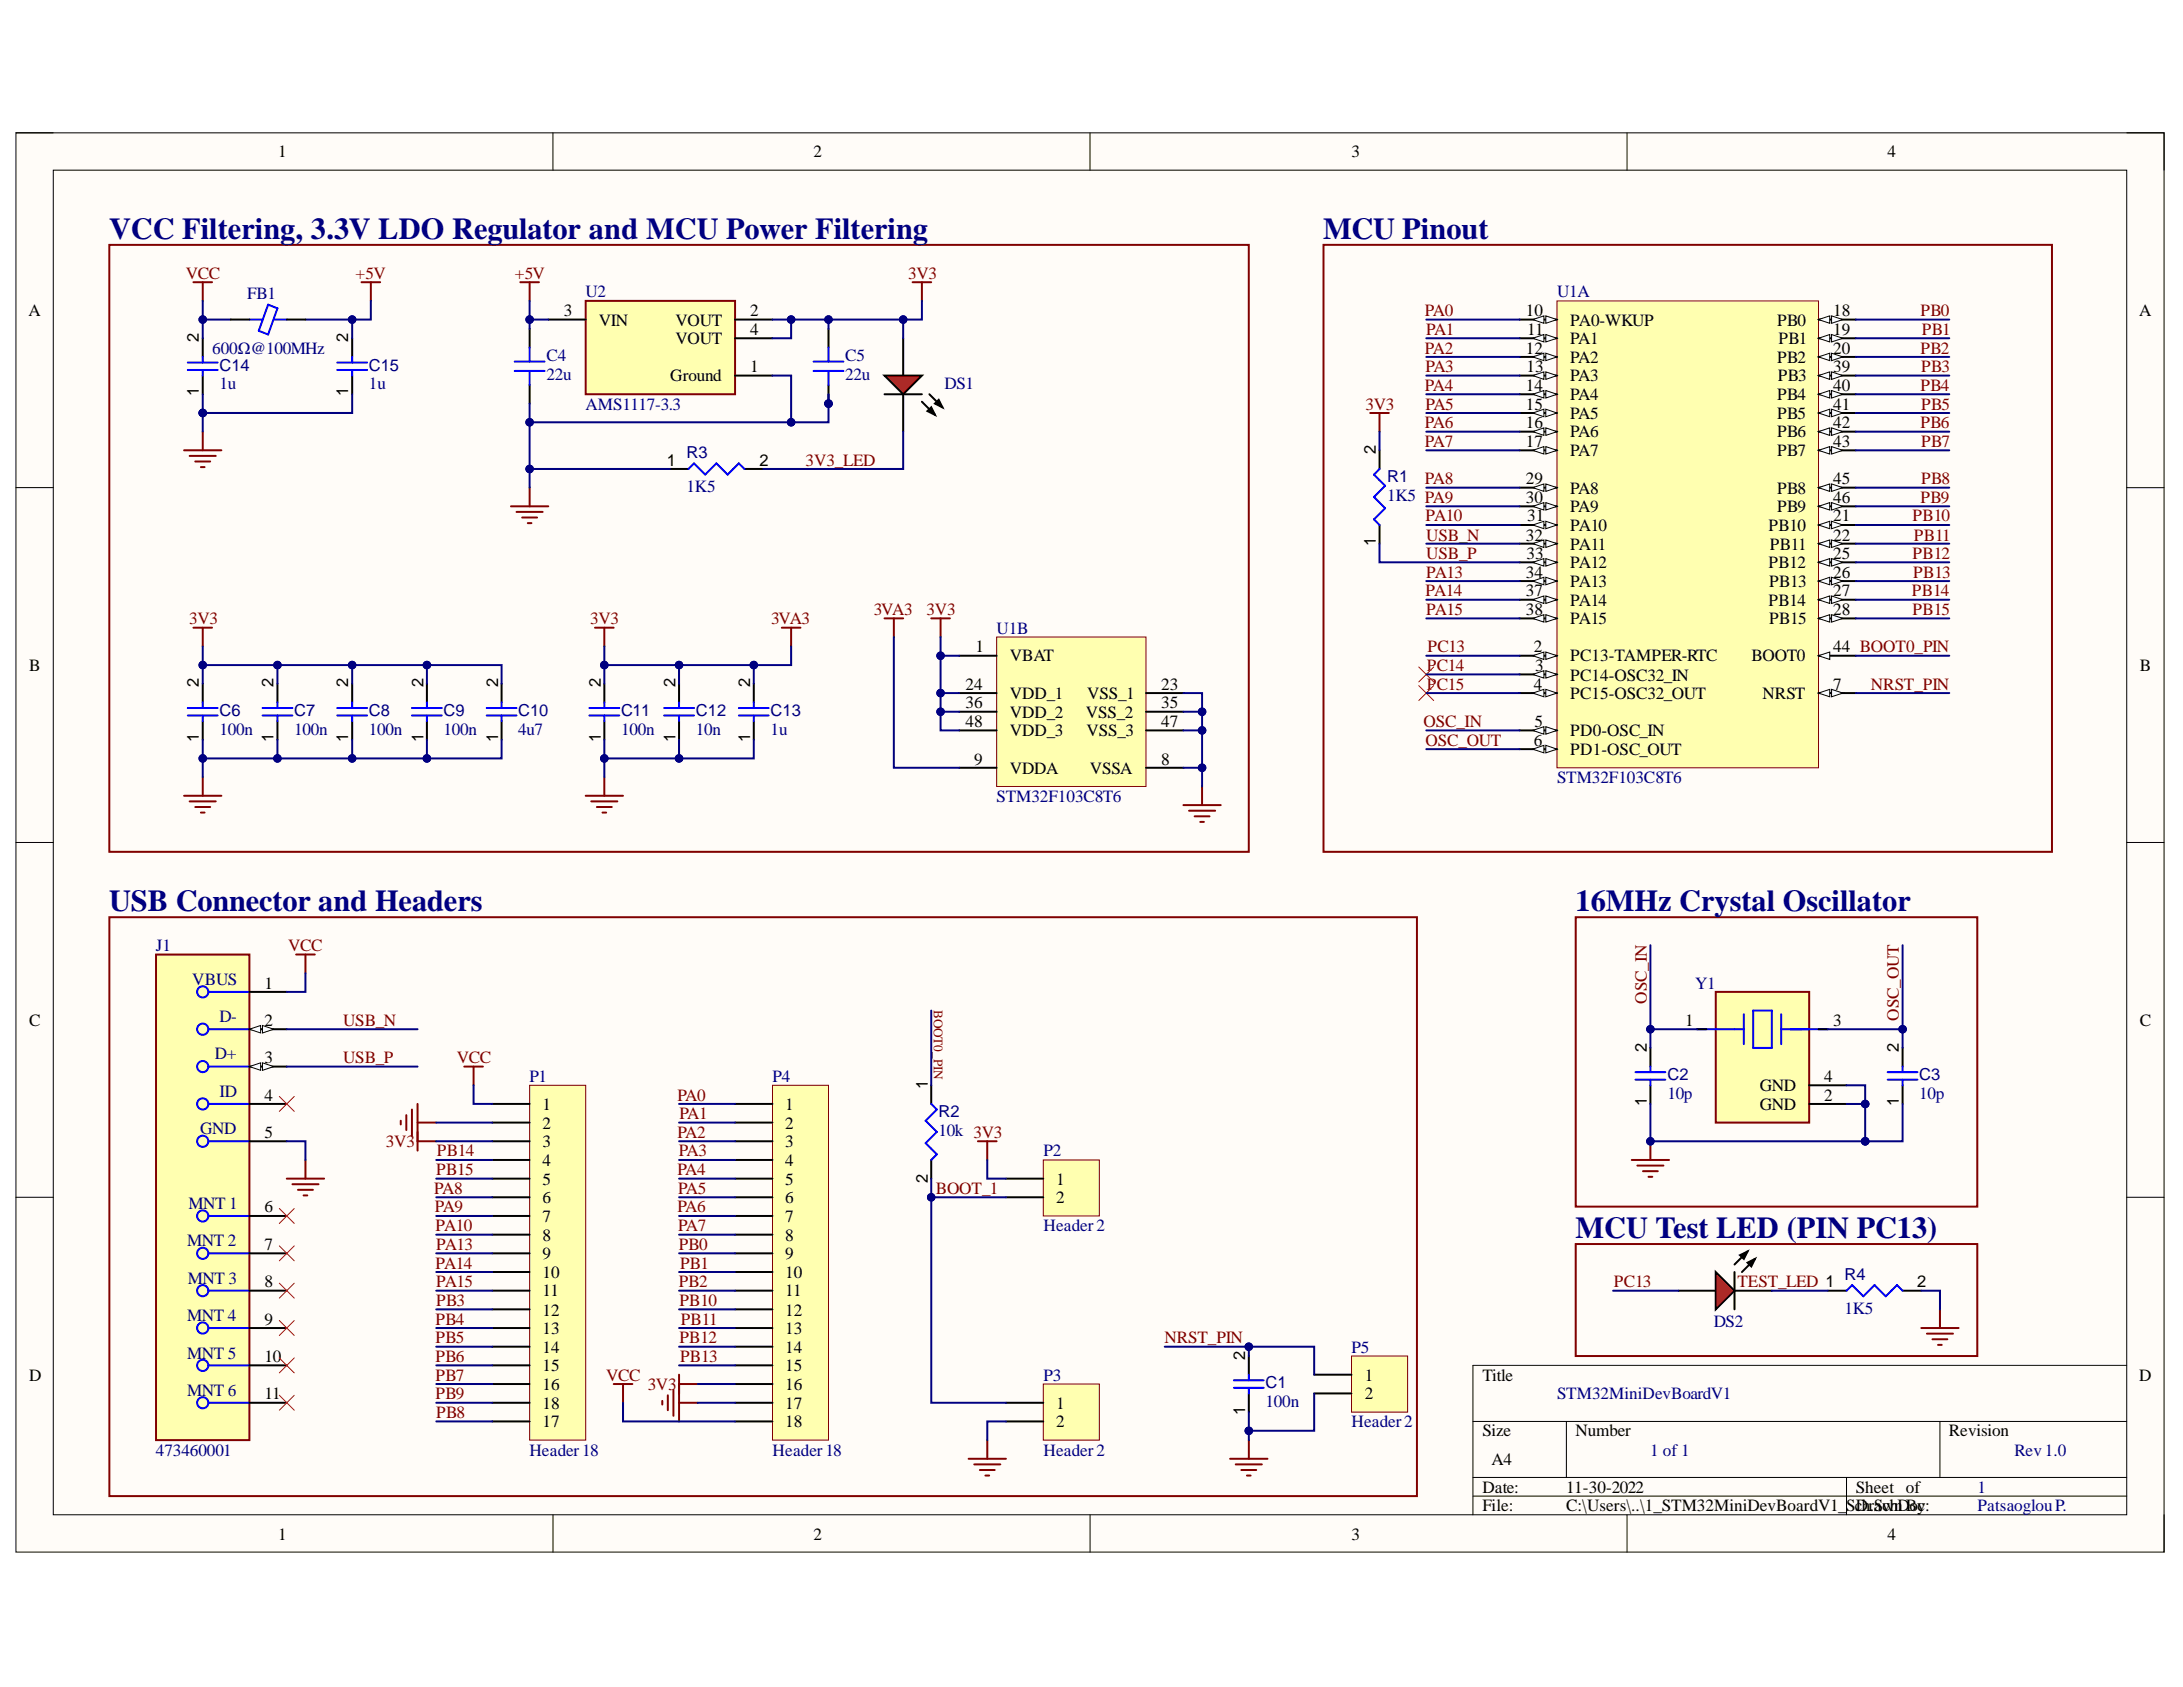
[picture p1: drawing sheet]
<svg xmlns="http://www.w3.org/2000/svg" width="279mm" height="216mm" viewBox="0 0 279 216" stroke-linecap="round" stroke-linejoin="round" font-family="sans-serif">
<defs><g id="words">
<g font-size="3.9" fill="#000080">
<text x="14" y="30.5">VCC Filtering, 3.3V LDO Regulator and MCU Power Filtering</text>
<text x="169.3" y="30.5">MCU Pinout</text>
<text x="14" y="116.6">USB Connector and Headers</text>
<text x="201.7" y="116.6">16MHz Crystal Oscillator</text>
<text x="201.7" y="158.4">MCU Test LED (PIN PC13)</text>
</g>
<g font-size="2.2">
<text x="35.6" y="20.1">1</text>
<text x="104.1" y="20.1">2</text>
<text x="173" y="20.1">3</text>
<text x="241.6" y="20.1">4</text>
<text x="3.6" y="40.4">A</text>
<text x="72.2" y="40.4">3</text>
<text x="76.6" y="41.7">VIN</text>
<text x="86.4" y="41.7">VOUT</text>
<text x="96" y="40.4">2</text>
<text x="195.3" y="40.4">10</text>
<text x="201" y="41.7">PA0-WKUP</text>
<text x="227.5" y="41.7">PB0</text>
<text x="234.6" y="40.4">18</text>
<text x="273.8" y="40.4">A</text>
<text x="86.4" y="44.1">VOUT</text>
<text x="96" y="42.9">4</text>
<text x="96" y="47.6">1</text>
<text x="195.3" y="45.2">12</text>
<text x="195.4" y="47.6">13</text>
<text x="195.5" y="42.9">11</text>
<text x="201" y="44.1">PA1</text>
<text x="201" y="46.4">PA2</text>
<text x="227.5" y="46.4">PB2</text>
<text x="227.6" y="44.1">PB1</text>
<text x="234.6" y="42.9">19</text>
<text x="234.6" y="45.2">20</text>
<text x="234.6" y="47.6">39</text>
<text x="85.8" y="48.8">Ground</text>
<text x="195.3" y="50.1">14</text>
<text x="195.3" y="52.4">15</text>
<text x="201" y="48.8">PA3</text>
<text x="201" y="51.2">PA4</text>
<text x="201" y="53.6">PA5</text>
<text x="227.5" y="51.2">PB4</text>
<text x="227.5" y="53.6">PB5</text>
<text x="227.5" y="48.8">PB3</text>
<text x="234.6" y="50.1">40</text>
<text x="234.6" y="52.4">41</text>
<text x="195.3" y="54.8">16</text>
<text x="195.3" y="57.2">17</text>
<text x="201" y="56">PA6</text>
<text x="201" y="58.4">PA7</text>
<text x="227.5" y="56">PB6</text>
<text x="227.5" y="58.4">PB7</text>
<text x="234.6" y="54.8">42</text>
<text x="234.6" y="57.2">43</text>
<text x="195.3" y="62">29</text>
<text x="195.3" y="64.4">30</text>
<text x="201" y="63.2">PA8</text>
<text x="201" y="65.5">PA9</text>
<text x="227.5" y="63.2">PB8</text>
<text x="227.5" y="65.5">PB9</text>
<text x="234.6" y="62">45</text>
<text x="234.6" y="64.4">46</text>
<text x="195.3" y="69.2">32</text>
<text x="195.4" y="71.5">33</text>
<text x="195.5" y="66.7">31</text>
<text x="201" y="68">PA10</text>
<text x="201" y="70.4">PA11</text>
<text x="226.4" y="68">PB10</text>
<text x="226.5" y="70.4">PB11</text>
<text x="234.6" y="66.7">21</text>
<text x="234.6" y="69.2">22</text>
<text x="234.6" y="71.5">25</text>
<text x="195.3" y="73.9">34</text>
<text x="195.3" y="76.3">37</text>
<text x="201" y="72.7">PA12</text>
<text x="201" y="75.1">PA13</text>
<text x="201" y="77.5">PA14</text>
<text x="226.4" y="72.7">PB12</text>
<text x="226.4" y="77.5">PB14</text>
<text x="226.4" y="75.1">PB13</text>
<text x="234.6" y="73.9">26</text>
<text x="234.6" y="76.3">27</text>
<text x="124.8" y="83.5">1</text>
<text x="195.3" y="78.7">38</text>
<text x="196.3" y="83.5">2</text>
<text x="201" y="79.9">PA15</text>
<text x="226.4" y="79.9">PB15</text>
<text x="234.6" y="83.5">44 BOOT0_PIN</text>
<text x="234.6" y="78.7">28</text>
<text x="3.7" y="85.8">B</text>
<text x="123.6" y="88.3">24</text>
<text x="129.2" y="84.6">VBAT</text>
<text x="129.2" y="89.5">VDD_1</text>
<text x="139.1" y="89.5">VSS_1</text>
<text x="148.6" y="88.3">23</text>
<text x="196.3" y="88.3">4</text>
<text x="196.5" y="85.8">3</text>
<text x="201" y="84.6">PC13-TAMPER-RTC</text>
<text x="201" y="87.1">PC14-OSC32_IN</text>
<text x="201" y="89.5">PC15-OSC32_OUT</text>
<text x="224.2" y="84.6">BOOT0</text>
<text x="225.6" y="89.5">NRST</text>
<text x="234.6" y="88.3">7</text>
<text x="273.9" y="85.8">B</text>
<text x="123.6" y="90.7">36</text>
<text x="123.6" y="93">48</text>
<text x="129.2" y="91.8">VDD_2</text>
<text x="129.2" y="94.2">VDD_3</text>
<text x="139" y="91.8">VSS_2</text>
<text x="139.1" y="94.2">VSS_3</text>
<text x="148.6" y="90.7">35</text>
<text x="148.6" y="93">47</text>
<text x="196.3" y="95.5">6</text>
<text x="196.4" y="93">5</text>
<text x="201" y="94.2">PD0-OSC_IN</text>
<text x="124.7" y="97.8">9</text>
<text x="129.2" y="99">VDDA</text>
<text x="139.5" y="99">VSSA</text>
<text x="148.6" y="97.8">8</text>
<text x="201" y="96.7">PD1-OSC_OUT</text>
<text x="3.7" y="131.3">C</text>
<text x="33.8" y="126.5">1</text>
<text x="33.8" y="131.3">2</text>
<text x="215.7" y="131.3">1</text>
<text x="234.6" y="131.3">3</text>
<text x="273.9" y="131.3">C</text>
<text x="33.8" y="136.1">3</text>
<text x="33.8" y="140.9">4</text>
<text x="69.4" y="142.1">1</text>
<text x="100.5" y="142.1">1</text>
<text x="225.3" y="142.1">GND</text>
<text x="225.3" y="139.6">GND</text>
<text x="233.5" y="140.9">2</text>
<text x="233.5" y="138.4">4</text>
<text x="33.8" y="145.6">5</text>
<text x="69.4" y="144.4">2</text>
<text x="69.4" y="146.8">3</text>
<text x="69.4" y="149.2">4</text>
<text x="100.5" y="144.4">2</text>
<text x="100.5" y="146.8">3</text>
<text x="100.5" y="149.2">4</text>
<text x="33.8" y="155.2">6</text>
<text x="69.4" y="151.6">5</text>
<text x="69.4" y="154">6</text>
<text x="100.5" y="151.6">5</text>
<text x="100.5" y="154">6</text>
<text x="135.2" y="151.6">1</text>
<text x="135.2" y="154">2</text>
<text x="33.8" y="160">7</text>
<text x="69.4" y="156.4">7</text>
<text x="69.4" y="158.8">8</text>
<text x="69.4" y="161.2">9</text>
<text x="100.5" y="156.4">7</text>
<text x="100.5" y="158.8">8</text>
<text x="100.5" y="161.2">9</text>
<text x="33.8" y="164.7">8</text>
<text x="69.4" y="163.5">10</text>
<text x="69.4" y="165.9">11</text>
<text x="100.5" y="163.5">10</text>
<text x="100.5" y="165.9">11</text>
<text x="33.8" y="169.5">9</text>
<text x="69.4" y="168.4">12</text>
<text x="69.4" y="170.7">13</text>
<text x="69.4" y="173.1">14</text>
<text x="100.5" y="168.4">12</text>
<text x="100.5" y="170.7">13</text>
<text x="100.5" y="173.1">14</text>
<text x="3.7" y="176.7">D</text>
<text x="33.8" y="174.3">10</text>
<text x="33.8" y="179.1">11</text>
<text x="69.4" y="175.5">15</text>
<text x="69.4" y="177.9">16</text>
<text x="100.5" y="175.5">15</text>
<text x="100.5" y="177.9">16</text>
<text x="174.7" y="176.7">1</text>
<text x="174.7" y="179.1">2</text>
<text x="189.7" y="176.7">Title</text>
<text x="273.8" y="176.7">D</text>
<text x="69.4" y="180.3">18</text>
<text x="69.4" y="182.7">17</text>
<text x="100.5" y="180.3">17</text>
<text x="100.5" y="182.7">18</text>
<text x="135.2" y="180.3">1</text>
<text x="135.2" y="182.7">2</text>
<text x="189.7" y="183.8">Size</text>
<text x="201.7" y="183.8">Number</text>
<text x="249.4" y="183.8">Revision</text>
<text x="189.7" y="191">Date:</text>
<text x="190.9" y="187.5">A4</text>
<text x="200.5" y="191">11-30-2022</text>
<text x="237.5" y="191">Sheet of</text>
<text x="35.6" y="197">1</text>
<text x="104.1" y="197">2</text>
<text x="173" y="197">3</text>
<text x="189.7" y="193.4">File:</text>
<text x="200.5" y="193.4">C:\Users\..\1_STM32MiniDevBoardV1_ScDrSchDoc:</text>
<text x="238.3" y="193.4">h.awn By</text>
<text x="241.6" y="197">4</text>
</g>
<g font-size="2.2" fill="#800000">
<text x="23.8" y="35.7">VCC</text>
<text x="45.5" y="35.7">+5V</text>
<text x="65.9" y="35.7">+5V</text>
<text x="116.2" y="35.7">3V3</text>
<text x="182.4" y="40.4">PA0</text>
<text x="245.8" y="40.4">PB0</text>
<text x="182.4" y="45.2">PA2</text>
<text x="182.5" y="47.6">PA3</text>
<text x="182.5" y="42.9">PA1</text>
<text x="245.8" y="45.2">PB2</text>
<text x="245.9" y="47.6">PB3</text>
<text x="246" y="42.9">PB1</text>
<text x="174.8" y="52.4">3V3</text>
<text x="182.4" y="50.1">PA4</text>
<text x="182.5" y="52.4">PA5</text>
<text x="245.8" y="50.1">PB4</text>
<text x="245.9" y="52.4">PB5</text>
<text x="103.1" y="59.6">3V3_LED</text>
<text x="182.4" y="54.8">PA6</text>
<text x="182.4" y="57.2">PA7</text>
<text x="245.8" y="54.8">PB6</text>
<text x="245.9" y="57.2">PB7</text>
<text x="182.4" y="62">PA8</text>
<text x="245.8" y="64.4">PB9</text>
<text x="245.9" y="62">PB8</text>
<text x="182.5" y="66.7">PA10</text>
<text x="182.5" y="71.5">USB_P</text>
<text x="182.5" y="69.2">USB_N</text>
<text x="244.8" y="66.7">PB10</text>
<text x="244.8" y="71.5">PB12</text>
<text x="245" y="69.2">PB11</text>
<text x="182.5" y="76.3">PA14</text>
<text x="182.5" y="73.9">PA13</text>
<text x="244.7" y="76.3">PB14</text>
<text x="244.9" y="73.9">PB13</text>
<text x="24.2" y="79.9">3V3</text>
<text x="75.5" y="79.9">3V3</text>
<text x="98.7" y="79.9">3VA3</text>
<text x="111.8" y="78.7">3VA3</text>
<text x="118.6" y="78.7">3V3</text>
<text x="182.5" y="78.7">PA15</text>
<text x="182.7" y="83.5">PC13</text>
<text x="244.8" y="78.7">PB15</text>
<text x="182.6" y="85.8">PC14</text>
<text x="182.6" y="88.3">PC15</text>
<text x="239.5" y="88.3">NRST_PIN</text>
<text x="182.2" y="93">OSC_IN</text>
<text x="182.5" y="95.5">OSC_OUT</text>
<text x="36.9" y="121.7">VCC</text>
<text x="43.9" y="131.3">USB_N</text>
<text x="210.8" y="128.5" transform="rotate(-90 210.8 128.5)">OSC_IN</text>
<text x="243" y="130.7" transform="rotate(-90 243 130.7)">OSC_OUT</text>
<text x="43.9" y="136.1">USB_P</text>
<text x="58.4" y="136.1">VCC</text>
<text x="86.7" y="140.9">PA0</text>
<text x="87" y="143.2">PA1</text>
<text x="49.4" y="146.8">3V3</text>
<text x="55.9" y="148">PB14</text>
<text x="86.7" y="145.6">PA2</text>
<text x="86.9" y="148">PA3</text>
<text x="55.6" y="152.8">PA8</text>
<text x="55.7" y="155.2">PA9</text>
<text x="55.8" y="150.4">PB15</text>
<text x="86.7" y="150.4">PA4</text>
<text x="86.7" y="155.2">PA6</text>
<text x="86.8" y="152.8">PA5</text>
<text x="119.8" y="152.8">BOOT_1</text>
<text x="55.7" y="157.5">PA10</text>
<text x="55.8" y="160">PA13</text>
<text x="86.8" y="157.5">PA7</text>
<text x="86.9" y="160">PB0</text>
<text x="55.7" y="162.4">PA14</text>
<text x="55.8" y="164.7">PA15</text>
<text x="55.8" y="167.1">PB3</text>
<text x="86.9" y="164.7">PB2</text>
<text x="87" y="167.1">PB10</text>
<text x="87" y="162.4">PB1</text>
<text x="206.6" y="164.7">PC13</text>
<text x="222.4" y="164.7">TEST_LED 1</text>
<text x="55.7" y="169.5">PB4</text>
<text x="55.7" y="171.9">PB5</text>
<text x="87" y="171.9">PB12</text>
<text x="87.1" y="169.5">PB11</text>
<text x="149" y="171.9">NRST_PIN</text>
<text x="55.7" y="174.3">PB6</text>
<text x="55.7" y="176.7">PB7</text>
<text x="55.7" y="179.1">PB9</text>
<text x="77.6" y="176.7">VCC</text>
<text x="82.9" y="177.9">3V3</text>
<text x="87" y="174.3">PB13</text>
<text x="55.8" y="181.5">PB8</text>
</g>
<g font-size="2.2" fill="#000080">
<text x="31.6" y="38.3">FB1</text>
<text x="74.9" y="38.1">U2</text>
<text x="199.3" y="38.1">U1A</text>
<text x="27.2" y="45.2">600Ω@100MHz</text>
<text x="70" y="46.2">C4</text>
<text x="108.2" y="46.2">C5</text>
<text x="28.1" y="49.8">1u</text>
<text x="47.2" y="49.8">1u</text>
<text x="70" y="48.6">22u</text>
<text x="74.9" y="52.4">AMS1117-3.3</text>
<text x="108.2" y="48.6">22u</text>
<text x="120.9" y="49.8">DS1</text>
<text x="87.9" y="62.9">1K5</text>
<text x="177.5" y="64.1">1K5 PA9</text>
<text x="127.6" y="81.1">U1B</text>
<text x="28.1" y="94">100n</text>
<text x="37.6" y="94">100n</text>
<text x="47.2" y="94">100n</text>
<text x="56.8" y="94">100n</text>
<text x="66.3" y="94">4u7</text>
<text x="79.5" y="94">100n</text>
<text x="89.1" y="94">10n</text>
<text x="98.6" y="94">1u</text>
<text x="199.3" y="100.2">STM32F103C8T6</text>
<text x="127.6" y="102.6">STM32F103C8T6</text>
<text x="20" y="121.7">J1</text>
<text x="24.6" y="126">VBUS</text>
<text x="28.1" y="130.8">D-</text>
<text x="217" y="126.5">Y1</text>
<text x="27.5" y="135.6">D+</text>
<text x="28.1" y="140.4">ID</text>
<text x="67.8" y="138.4">P1</text>
<text x="98.9" y="138.4">P4</text>
<text x="213.4" y="140.6">10p</text>
<text x="245.6" y="140.6">10p</text>
<text x="25.6" y="145.1">GND</text>
<text x="120.1" y="145.4">10k 3V3</text>
<text x="133.6" y="148">P2</text>
<text x="24.1" y="154.7">MNT 1</text>
<text x="23.9" y="159.5">MNT 2</text>
<text x="133.6" y="157.5">Header2</text>
<text x="24" y="164.3">MNT 3</text>
<text x="23.9" y="169">MNT 4</text>
<text x="23.9" y="173.9">MNT 5</text>
<text x="173" y="173.1">P5</text>
<text x="219.3" y="169.8">DS2</text>
<text x="236.1" y="168.1">1K5</text>
<text x="23.9" y="178.6">MNT 6</text>
<text x="133.6" y="176.7">P3</text>
<text x="199.3" y="179.1">STM32MiniDevBoardV1</text>
<text x="162" y="180">100n</text>
<text x="173" y="182.7">Header2</text>
<text x="20" y="186.3">473460001</text>
<text x="67.8" y="186.3">Header18</text>
<text x="98.9" y="186.3">Header18</text>
<text x="133.6" y="186.3">Header2</text>
<text x="211.2" y="186.3">1 of 1</text>
<text x="253.1" y="191">1</text>
<text x="257.8" y="186.3">Rev1.0</text>
<text x="253.1" y="193.4">PatsaoglouP.</text>
</g>
<g font-size="2.1">
<text x="25.5" y="43.7" transform="rotate(-90 25.5 43.7)">2</text>
<text x="44.6" y="43.7" transform="rotate(-90 44.6 43.7)">2</text>
<text x="25.5" y="50.7" transform="rotate(-90 25.5 50.7)">1</text>
<text x="44.6" y="50.7" transform="rotate(-90 44.6 50.7)">1</text>
<text x="85.3" y="59.6">1</text>
<text x="97.2" y="59.6">2</text>
<text x="176.1" y="58.1" transform="rotate(-90 176.1 58.1)">2</text>
<text x="176.1" y="69.9" transform="rotate(-90 176.1 69.9)">1</text>
<text x="25.5" y="87.9" transform="rotate(-90 25.5 87.9)">2</text>
<text x="35" y="87.9" transform="rotate(-90 35 87.9)">2</text>
<text x="44.6" y="87.9" transform="rotate(-90 44.6 87.9)">2</text>
<text x="54.2" y="87.9" transform="rotate(-90 54.2 87.9)">2</text>
<text x="63.8" y="87.9" transform="rotate(-90 63.8 87.9)">2</text>
<text x="76.9" y="87.9" transform="rotate(-90 76.9 87.9)">2</text>
<text x="86.4" y="87.9" transform="rotate(-90 86.4 87.9)">2</text>
<text x="96" y="87.9" transform="rotate(-90 96 87.9)">2</text>
<text x="25.5" y="95" transform="rotate(-90 25.5 95)">1</text>
<text x="35" y="95" transform="rotate(-90 35 95)">1</text>
<text x="44.6" y="95" transform="rotate(-90 44.6 95)">1</text>
<text x="54.2" y="95" transform="rotate(-90 54.2 95)">1</text>
<text x="63.8" y="95" transform="rotate(-90 63.8 95)">1</text>
<text x="76.9" y="95" transform="rotate(-90 76.9 95)">1</text>
<text x="86.4" y="95" transform="rotate(-90 86.4 95)">1</text>
<text x="96" y="95" transform="rotate(-90 96 95)">1</text>
<text x="210.8" y="134.6" transform="rotate(-90 210.8 134.6)">2</text>
<text x="243" y="134.6" transform="rotate(-90 243 134.6)">2</text>
<text x="118.8" y="139.4" transform="rotate(-90 118.8 139.4)">1</text>
<text x="210.8" y="141.6" transform="rotate(-90 210.8 141.6)">1</text>
<text x="243" y="141.6" transform="rotate(-90 243 141.6)">1</text>
<text x="118.8" y="151.5" transform="rotate(-90 118.8 151.5)">2</text>
<text x="245.4" y="164.7">2</text>
<text x="159.4" y="174" transform="rotate(-90 159.4 174)">2</text>
<text x="159.4" y="181" transform="rotate(-90 159.4 181)">1</text>
</g>
<g font-size="2.1" fill="#000080">
<text x="28.1" y="47.4">C14</text>
<text x="47.2" y="47.4">C15</text>
<text x="87.9" y="58.6">R3</text>
<text x="177.5" y="61.7">R1</text>
<text x="28.1" y="91.6">C6</text>
<text x="37.6" y="91.6">C7</text>
<text x="47.2" y="91.6">C8</text>
<text x="56.8" y="91.6">C9</text>
<text x="66.3" y="91.6">C10</text>
<text x="79.5" y="91.6">C11</text>
<text x="89.1" y="91.6">C12</text>
<text x="98.6" y="91.6">C13</text>
<text x="120.1" y="143">R2</text>
<text x="213.4" y="138.3">C2</text>
<text x="245.6" y="138.3">C3</text>
<text x="236.1" y="163.8">R4</text>
<text x="162" y="177.7">C1</text>
</g>
<text font-size="1.7" fill="#800000" x="119.5" y="129.3" transform="rotate(90 119.5 129.3)">BOOT0_PIN</text>
</g></defs>
<path d="M2 17h275v181.6h-275z" fill-rule="evenodd" fill="#fffcf8"/>
<path d="M2 17h275v181.6h-275z" fill="none" stroke="#000" stroke-width=".13"/>
<path d="M6.8 21.8h265.4v172.1h-265.4z" fill-rule="evenodd" fill="#fffcf8"/>
<g fill="none" stroke="#000" stroke-width=".13">
<path d="M2 17h4.8M70.8 17v4.8M139.5 17v4.8M208.2 17v4.8M272.2 17h4.8v4.8M6.8 21.8h265.4v172.1h-265.4zM2 62.4h4.8M272.2 62.4h4.8M2 107.8h4.8M272.2 107.8h4.8M2 153.2h4.8M272.2 153.2h4.8"/>
<path d="M272.2 174.7h-83.7v19.2M70.8 193.9v4.7M139.5 193.9v4.7M188.5 181.9h83.7M188.5 189.1h83.7M188.5 191.5h83.7M200.5 181.9v7.2M208.2 193.9v4.7M236.3 189.1v4.8M248.3 181.9v7.2M277 193.9v4.7"/>
</g>
<path d="M199.3 38.5h33.4v59.8h-33.4z" fill-rule="evenodd" fill="#ffffb0"/>
<path d="M199.3 38.5h33.4v59.8h-33.4z" fill="none" stroke="#800000" stroke-width=".13"/>
<path d="M232.7 83.9h4.8" fill="none" stroke="#000" stroke-width=".25"/>
<path d="M232.7 83.9l1.5-.5v1z" fill="#f8fcff"/>
<path d="M232.7 83.9l1.5-.5v1z" fill="none" stroke="#000" stroke-width=".13"/>
<path d="M232.7 88.7h4.8" fill="none" stroke="#000" stroke-width=".25"/>
<path d="M232.7 88.7l1.5-.5v1z" fill="#f8fcff"/>
<path d="M232.7 88.7l1.5-.5v1z" fill="none" stroke="#000" stroke-width=".13"/>
<path d="M234.4 88.2l1.5 .5-1.5 .5z" fill="#f8fcff"/>
<path d="M234.4 88.2l1.5 .5-1.5 .5z" fill="none" stroke="#000" stroke-width=".13"/>
<path d="M194.5 40.9h4.8" fill="none" stroke="#000" stroke-width=".25"/>
<path d="M197.8 40.4l1.5 .5-1.5 .5z" fill="#f8fcff"/>
<path d="M197.8 40.4l1.5 .5-1.5 .5z" fill="none" stroke="#000" stroke-width=".13"/>
<path d="M196.2 40.9l1.4-.5v1z" fill="#f8fcff"/>
<path d="M196.2 40.9l1.4-.5v1z" fill="none" stroke="#000" stroke-width=".13"/>
<path d="M194.5 43.3h4.8" fill="none" stroke="#000" stroke-width=".25"/>
<path d="M197.8 42.8l1.5 .5-1.5 .5z" fill="#f8fcff"/>
<path d="M197.8 42.8l1.5 .5-1.5 .5z" fill="none" stroke="#000" stroke-width=".13"/>
<path d="M196.2 43.3l1.4-.5v1z" fill="#f8fcff"/>
<path d="M196.2 43.3l1.4-.5v1z" fill="none" stroke="#000" stroke-width=".13"/>
<path d="M194.5 67.2h4.8" fill="none" stroke="#000" stroke-width=".25"/>
<path d="M197.8 66.7l1.5 .5-1.5 .5z" fill="#f8fcff"/>
<path d="M197.8 66.7l1.5 .5-1.5 .5z" fill="none" stroke="#000" stroke-width=".13"/>
<path d="M196.2 67.2l1.4-.5v1z" fill="#f8fcff"/>
<path d="M196.2 67.2l1.4-.5v1z" fill="none" stroke="#000" stroke-width=".13"/>
<path d="M194.5 69.6h4.8" fill="none" stroke="#000" stroke-width=".25"/>
<path d="M197.8 69.1l1.5 .5-1.5 .5z" fill="#f8fcff"/>
<path d="M197.8 69.1l1.5 .5-1.5 .5z" fill="none" stroke="#000" stroke-width=".13"/>
<path d="M196.2 69.6l1.4-.5v1z" fill="#f8fcff"/>
<path d="M196.2 69.6l1.4-.5v1z" fill="none" stroke="#000" stroke-width=".13"/>
<path d="M194.5 72h4.8" fill="none" stroke="#000" stroke-width=".25"/>
<path d="M197.8 71.5l1.5 .5-1.5 .5z" fill="#f8fcff"/>
<path d="M197.8 71.5l1.5 .5-1.5 .5z" fill="none" stroke="#000" stroke-width=".13"/>
<path d="M196.2 72l1.4-.5v1z" fill="#f8fcff"/>
<path d="M196.2 72l1.4-.5v1z" fill="none" stroke="#000" stroke-width=".13"/>
<path d="M194.5 74.4h4.8" fill="none" stroke="#000" stroke-width=".25"/>
<path d="M197.8 73.9l1.5 .5-1.5 .4z" fill="#f8fcff"/>
<path d="M197.8 73.9l1.5 .5-1.5 .4z" fill="none" stroke="#000" stroke-width=".13"/>
<path d="M196.2 74.4l1.4-.5v.9z" fill="#f8fcff"/>
<path d="M196.2 74.4l1.4-.5v.9z" fill="none" stroke="#000" stroke-width=".13"/>
<path d="M194.5 76.8h4.8" fill="none" stroke="#000" stroke-width=".25"/>
<path d="M197.8 76.3l1.5 .5-1.5 .4z" fill="#f8fcff"/>
<path d="M197.8 76.3l1.5 .5-1.5 .4z" fill="none" stroke="#000" stroke-width=".13"/>
<path d="M196.2 76.8l1.4-.5v.9z" fill="#f8fcff"/>
<path d="M196.2 76.8l1.4-.5v.9z" fill="none" stroke="#000" stroke-width=".13"/>
<path d="M194.5 79.1h4.8" fill="none" stroke="#000" stroke-width=".25"/>
<path d="M197.8 78.7l1.5 .4-1.5 .5z" fill="#f8fcff"/>
<path d="M197.8 78.7l1.5 .4-1.5 .5z" fill="none" stroke="#000" stroke-width=".13"/>
<path d="M196.2 79.1l1.4-.4v.9z" fill="#f8fcff"/>
<path d="M196.2 79.1l1.4-.4v.9z" fill="none" stroke="#000" stroke-width=".13"/>
<path d="M194.5 45.7h4.8" fill="none" stroke="#000" stroke-width=".25"/>
<path d="M197.8 45.2l1.5 .5-1.5 .5z" fill="#f8fcff"/>
<path d="M197.8 45.2l1.5 .5-1.5 .5z" fill="none" stroke="#000" stroke-width=".13"/>
<path d="M196.2 45.7l1.4-.5v1z" fill="#f8fcff"/>
<path d="M196.2 45.7l1.4-.5v1z" fill="none" stroke="#000" stroke-width=".13"/>
<path d="M194.5 48.1h4.8" fill="none" stroke="#000" stroke-width=".25"/>
<path d="M197.8 47.6l1.5 .5-1.5 .5z" fill="#f8fcff"/>
<path d="M197.8 47.6l1.5 .5-1.5 .5z" fill="none" stroke="#000" stroke-width=".13"/>
<path d="M196.2 48.1l1.4-.5v1z" fill="#f8fcff"/>
<path d="M196.2 48.1l1.4-.5v1z" fill="none" stroke="#000" stroke-width=".13"/>
<path d="M194.5 50.5h4.8" fill="none" stroke="#000" stroke-width=".25"/>
<path d="M197.8 50l1.5 .5-1.5 .4z" fill="#f8fcff"/>
<path d="M197.8 50l1.5 .5-1.5 .4z" fill="none" stroke="#000" stroke-width=".13"/>
<path d="M196.2 50.5l1.4-.5v.9z" fill="#f8fcff"/>
<path d="M196.2 50.5l1.4-.5v.9z" fill="none" stroke="#000" stroke-width=".13"/>
<path d="M194.5 52.9h4.8" fill="none" stroke="#000" stroke-width=".25"/>
<path d="M197.8 52.4l1.5 .5-1.5 .4z" fill="#f8fcff"/>
<path d="M197.8 52.4l1.5 .5-1.5 .4z" fill="none" stroke="#000" stroke-width=".13"/>
<path d="M196.2 52.9l1.4-.5v.9z" fill="#f8fcff"/>
<path d="M196.2 52.9l1.4-.5v.9z" fill="none" stroke="#000" stroke-width=".13"/>
<path d="M194.5 55.2h4.8" fill="none" stroke="#000" stroke-width=".25"/>
<path d="M197.8 54.8l1.5 .4-1.5 .5z" fill="#f8fcff"/>
<path d="M197.8 54.8l1.5 .4-1.5 .5z" fill="none" stroke="#000" stroke-width=".13"/>
<path d="M196.2 55.2l1.4-.4v.9z" fill="#f8fcff"/>
<path d="M196.2 55.2l1.4-.4v.9z" fill="none" stroke="#000" stroke-width=".13"/>
<path d="M194.5 57.6h4.8" fill="none" stroke="#000" stroke-width=".25"/>
<path d="M197.8 57.2l1.5 .4-1.5 .5z" fill="#f8fcff"/>
<path d="M197.8 57.2l1.5 .4-1.5 .5z" fill="none" stroke="#000" stroke-width=".13"/>
<path d="M196.2 57.6l1.4-.4v.9z" fill="#f8fcff"/>
<path d="M196.2 57.6l1.4-.4v.9z" fill="none" stroke="#000" stroke-width=".13"/>
<path d="M194.5 62.4h4.8" fill="none" stroke="#000" stroke-width=".25"/>
<path d="M197.8 61.9l1.5 .5-1.5 .5z" fill="#f8fcff"/>
<path d="M197.8 61.9l1.5 .5-1.5 .5z" fill="none" stroke="#000" stroke-width=".13"/>
<path d="M196.2 62.4l1.4-.5v1z" fill="#f8fcff"/>
<path d="M196.2 62.4l1.4-.5v1z" fill="none" stroke="#000" stroke-width=".13"/>
<path d="M194.5 64.8h4.8" fill="none" stroke="#000" stroke-width=".25"/>
<path d="M197.8 64.3l1.5 .5-1.5 .5z" fill="#f8fcff"/>
<path d="M197.8 64.3l1.5 .5-1.5 .5z" fill="none" stroke="#000" stroke-width=".13"/>
<path d="M196.2 64.8l1.4-.5v1z" fill="#f8fcff"/>
<path d="M196.2 64.8l1.4-.5v1z" fill="none" stroke="#000" stroke-width=".13"/>
<path d="M232.7 40.9h4.8" fill="none" stroke="#000" stroke-width=".25"/>
<path d="M232.7 40.9l1.5-.5v1z" fill="#f8fcff"/>
<path d="M232.7 40.9l1.5-.5v1z" fill="none" stroke="#000" stroke-width=".13"/>
<path d="M234.4 40.4l1.5 .5-1.5 .5z" fill="#f8fcff"/>
<path d="M234.4 40.4l1.5 .5-1.5 .5z" fill="none" stroke="#000" stroke-width=".13"/>
<path d="M232.7 43.3h4.8" fill="none" stroke="#000" stroke-width=".25"/>
<path d="M232.7 43.3l1.5-.5v1z" fill="#f8fcff"/>
<path d="M232.7 43.3l1.5-.5v1z" fill="none" stroke="#000" stroke-width=".13"/>
<path d="M234.4 42.8l1.5 .5-1.5 .5z" fill="#f8fcff"/>
<path d="M234.4 42.8l1.5 .5-1.5 .5z" fill="none" stroke="#000" stroke-width=".13"/>
<path d="M232.7 67.2h4.8" fill="none" stroke="#000" stroke-width=".25"/>
<path d="M232.7 67.2l1.5-.5v1z" fill="#f8fcff"/>
<path d="M232.7 67.2l1.5-.5v1z" fill="none" stroke="#000" stroke-width=".13"/>
<path d="M234.4 66.7l1.5 .5-1.5 .5z" fill="#f8fcff"/>
<path d="M234.4 66.7l1.5 .5-1.5 .5z" fill="none" stroke="#000" stroke-width=".13"/>
<path d="M232.7 69.6h4.8" fill="none" stroke="#000" stroke-width=".25"/>
<path d="M232.7 69.6l1.5-.5v1z" fill="#f8fcff"/>
<path d="M232.7 69.6l1.5-.5v1z" fill="none" stroke="#000" stroke-width=".13"/>
<path d="M234.4 69.1l1.5 .5-1.5 .5z" fill="#f8fcff"/>
<path d="M234.4 69.1l1.5 .5-1.5 .5z" fill="none" stroke="#000" stroke-width=".13"/>
<path d="M232.7 72h4.8" fill="none" stroke="#000" stroke-width=".25"/>
<path d="M232.7 72l1.5-.5v1z" fill="#f8fcff"/>
<path d="M232.7 72l1.5-.5v1z" fill="none" stroke="#000" stroke-width=".13"/>
<path d="M234.4 71.5l1.5 .5-1.5 .5z" fill="#f8fcff"/>
<path d="M234.4 71.5l1.5 .5-1.5 .5z" fill="none" stroke="#000" stroke-width=".13"/>
<path d="M232.7 74.4h4.8" fill="none" stroke="#000" stroke-width=".25"/>
<path d="M232.7 74.4l1.5-.5v.9z" fill="#f8fcff"/>
<path d="M232.7 74.4l1.5-.5v.9z" fill="none" stroke="#000" stroke-width=".13"/>
<path d="M234.4 73.9l1.5 .5-1.5 .4z" fill="#f8fcff"/>
<path d="M234.4 73.9l1.5 .5-1.5 .4z" fill="none" stroke="#000" stroke-width=".13"/>
<path d="M232.7 76.8h4.8" fill="none" stroke="#000" stroke-width=".25"/>
<path d="M232.7 76.8l1.5-.5v.9z" fill="#f8fcff"/>
<path d="M232.7 76.8l1.5-.5v.9z" fill="none" stroke="#000" stroke-width=".13"/>
<path d="M234.4 76.3l1.5 .5-1.5 .4z" fill="#f8fcff"/>
<path d="M234.4 76.3l1.5 .5-1.5 .4z" fill="none" stroke="#000" stroke-width=".13"/>
<path d="M232.7 79.1h4.8" fill="none" stroke="#000" stroke-width=".25"/>
<path d="M232.7 79.1l1.5-.4v.9z" fill="#f8fcff"/>
<path d="M232.7 79.1l1.5-.4v.9z" fill="none" stroke="#000" stroke-width=".13"/>
<path d="M234.4 78.7l1.5 .4-1.5 .5z" fill="#f8fcff"/>
<path d="M234.4 78.7l1.5 .4-1.5 .5z" fill="none" stroke="#000" stroke-width=".13"/>
<path d="M232.7 45.7h4.8" fill="none" stroke="#000" stroke-width=".25"/>
<path d="M232.7 45.7l1.5-.5v1z" fill="#f8fcff"/>
<path d="M232.7 45.7l1.5-.5v1z" fill="none" stroke="#000" stroke-width=".13"/>
<path d="M234.4 45.2l1.5 .5-1.5 .5z" fill="#f8fcff"/>
<path d="M234.4 45.2l1.5 .5-1.5 .5z" fill="none" stroke="#000" stroke-width=".13"/>
<path d="M232.7 48.1h4.8" fill="none" stroke="#000" stroke-width=".25"/>
<path d="M232.7 48.1l1.5-.5v1z" fill="#f8fcff"/>
<path d="M232.7 48.1l1.5-.5v1z" fill="none" stroke="#000" stroke-width=".13"/>
<path d="M234.4 47.6l1.5 .5-1.5 .5z" fill="#f8fcff"/>
<path d="M234.4 47.6l1.5 .5-1.5 .5z" fill="none" stroke="#000" stroke-width=".13"/>
<path d="M232.7 50.5h4.8" fill="none" stroke="#000" stroke-width=".25"/>
<path d="M232.7 50.5l1.5-.5v.9z" fill="#f8fcff"/>
<path d="M232.7 50.5l1.5-.5v.9z" fill="none" stroke="#000" stroke-width=".13"/>
<path d="M234.4 50l1.5 .5-1.5 .4z" fill="#f8fcff"/>
<path d="M234.4 50l1.5 .5-1.5 .4z" fill="none" stroke="#000" stroke-width=".13"/>
<path d="M232.7 52.9h4.8" fill="none" stroke="#000" stroke-width=".25"/>
<path d="M232.7 52.9l1.5-.5v.9z" fill="#f8fcff"/>
<path d="M232.7 52.9l1.5-.5v.9z" fill="none" stroke="#000" stroke-width=".13"/>
<path d="M234.4 52.4l1.5 .5-1.5 .4z" fill="#f8fcff"/>
<path d="M234.4 52.4l1.5 .5-1.5 .4z" fill="none" stroke="#000" stroke-width=".13"/>
<path d="M232.7 55.2h4.8" fill="none" stroke="#000" stroke-width=".25"/>
<path d="M232.7 55.2l1.5-.4v.9z" fill="#f8fcff"/>
<path d="M232.7 55.2l1.5-.4v.9z" fill="none" stroke="#000" stroke-width=".13"/>
<path d="M234.4 54.8l1.5 .4-1.5 .5z" fill="#f8fcff"/>
<path d="M234.4 54.8l1.5 .4-1.5 .5z" fill="none" stroke="#000" stroke-width=".13"/>
<path d="M232.7 57.6h4.8" fill="none" stroke="#000" stroke-width=".25"/>
<path d="M232.7 57.6l1.5-.4v.9z" fill="#f8fcff"/>
<path d="M232.7 57.6l1.5-.4v.9z" fill="none" stroke="#000" stroke-width=".13"/>
<path d="M234.4 57.2l1.5 .4-1.5 .5z" fill="#f8fcff"/>
<path d="M234.4 57.2l1.5 .4-1.5 .5z" fill="none" stroke="#000" stroke-width=".13"/>
<path d="M232.7 62.4h4.8" fill="none" stroke="#000" stroke-width=".25"/>
<path d="M232.7 62.4l1.5-.5v1z" fill="#f8fcff"/>
<path d="M232.7 62.4l1.5-.5v1z" fill="none" stroke="#000" stroke-width=".13"/>
<path d="M234.4 61.9l1.5 .5-1.5 .5z" fill="#f8fcff"/>
<path d="M234.4 61.9l1.5 .5-1.5 .5z" fill="none" stroke="#000" stroke-width=".13"/>
<path d="M232.7 64.8h4.8" fill="none" stroke="#000" stroke-width=".25"/>
<path d="M232.7 64.8l1.5-.5v1z" fill="#f8fcff"/>
<path d="M232.7 64.8l1.5-.5v1z" fill="none" stroke="#000" stroke-width=".13"/>
<path d="M234.4 64.3l1.5 .5-1.5 .5z" fill="#f8fcff"/>
<path d="M234.4 64.3l1.5 .5-1.5 .5z" fill="none" stroke="#000" stroke-width=".13"/>
<path d="M194.5 83.9h4.8" fill="none" stroke="#000" stroke-width=".25"/>
<path d="M197.8 83.4l1.5 .5-1.5 .5z" fill="#f8fcff"/>
<path d="M197.8 83.4l1.5 .5-1.5 .5z" fill="none" stroke="#000" stroke-width=".13"/>
<path d="M196.2 83.9l1.4-.5v1z" fill="#f8fcff"/>
<path d="M196.2 83.9l1.4-.5v1z" fill="none" stroke="#000" stroke-width=".13"/>
<path d="M194.5 86.3h4.8" fill="none" stroke="#000" stroke-width=".25"/>
<path d="M197.8 85.8l1.5 .5-1.5 .5z" fill="#f8fcff"/>
<path d="M197.8 85.8l1.5 .5-1.5 .5z" fill="none" stroke="#000" stroke-width=".13"/>
<path d="M196.2 86.3l1.4-.5v1z" fill="#f8fcff"/>
<path d="M196.2 86.3l1.4-.5v1z" fill="none" stroke="#000" stroke-width=".13"/>
<path d="M194.5 88.7h4.8" fill="none" stroke="#000" stroke-width=".25"/>
<path d="M197.8 88.2l1.5 .5-1.5 .5z" fill="#f8fcff"/>
<path d="M197.8 88.2l1.5 .5-1.5 .5z" fill="none" stroke="#000" stroke-width=".13"/>
<path d="M196.2 88.7l1.4-.5v1z" fill="#f8fcff"/>
<path d="M196.2 88.7l1.4-.5v1z" fill="none" stroke="#000" stroke-width=".13"/>
<path d="M194.5 93.5h4.8" fill="none" stroke="#000" stroke-width=".25"/>
<path d="M197.8 93l1.5 .5-1.5 .5z" fill="#f8fcff"/>
<path d="M197.8 93l1.5 .5-1.5 .5z" fill="none" stroke="#000" stroke-width=".13"/>
<path d="M196.2 93.5l1.4-.5v1z" fill="#f8fcff"/>
<path d="M196.2 93.5l1.4-.5v1z" fill="none" stroke="#000" stroke-width=".13"/>
<path d="M194.5 95.9h4.8" fill="none" stroke="#000" stroke-width=".25"/>
<path d="M197.8 95.4l1.5 .5-1.5 .5z" fill="#f8fcff"/>
<path d="M197.8 95.4l1.5 .5-1.5 .5z" fill="none" stroke="#000" stroke-width=".13"/>
<path d="M196.2 95.9l1.4-.5v1z" fill="#f8fcff"/>
<path d="M196.2 95.9l1.4-.5v1z" fill="none" stroke="#000" stroke-width=".13"/>
<path d="M127.6 81.5h19.1v19.1h-19.1z" fill-rule="evenodd" fill="#ffffb0"/>
<path d="M127.6 81.5h19.1v19.1h-19.1z" fill="none" stroke="#800000" stroke-width=".13"/>
<g fill="none" stroke="#000" stroke-width=".25">
<path d="M25.9 87.5v2.4M25.9 92.3v2.4M35.5 87.5v2.4M35.5 92.3v2.4M45.1 87.5v2.4M45.1 92.3v2.4M54.6 87.5v2.4M54.6 92.3v2.4M64.2 87.5v2.4M64.2 92.3v2.4M77.3 87.5v2.4M77.3 92.3v2.4"/>
<path d="M86.9 87.5v2.4M86.9 92.3v2.4M122.8 83.9h4.8M122.8 88.7h4.8M122.8 91.1h4.8M122.8 93.5h4.8M122.8 98.3h4.8M146.7 88.7h4.8M146.7 91.1h4.8M146.7 93.5h4.8M146.7 98.3h4.8"/>
</g>
<g fill="none" stroke="#800000" stroke-width=".25">
<path d="M113.2 79.1h2.4M114.4 79.1v2.4M119.2 79.1h2.4M120.4 79.1v2.4M24.8 80.3h2.3M25.9 80.3v2.4M25.9 99.5v2.3M76.2 80.3h2.3M77.3 80.3v2.4M77.3 99.5v2.3M100.1 80.3h2.3M101.3 80.3v2.4"/>
<path d="M23.6 101.8h4.7M24.3 102.6h3.3M25 103.3h1.9M25.7 104h.5M75 101.8h4.7M75.7 102.6h3.3M76.4 103.3h1.9M77.1 104h.5M151.5 103h4.7M152.2 103.8h3.3M152.9 104.5h1.9M153.6 105.2h.5"/>
<path d="M153.9 100.6v2.4"/>
</g>
<g fill="none" stroke="#00f" stroke-width=".25">
<path d="M24 90.6h3.9M24 91.6h3.9M25.9 89.9v.7M25.9 91.6v.7M33.6 90.6h3.8M33.6 91.6h3.8M35.5 89.9v.7M35.5 91.6v.7M43.2 90.6h3.8M43.2 91.6h3.8M45.1 89.9v.7M45.1 91.6v.7"/>
<path d="M52.7 90.6h3.8M52.7 91.6h3.8M54.6 89.9v.7M54.6 91.6v.7M62.3 90.6h3.8M62.3 91.6h3.8M64.2 89.9v.7M64.2 91.6v.7M75.4 90.6h3.9M75.4 91.6h3.9M77.3 89.9v.7M77.3 91.6v.7"/>
<path d="M85 90.6h3.8M85 91.6h3.8M86.9 89.9v.7M86.9 91.6v.7"/>
</g>
<path d="M75 38.5h19.1v12h-19.1z" fill-rule="evenodd" fill="#ffffb0"/>
<path d="M75 38.5h19.1v12h-19.1zM116.8 36.1h2.4M118 36.1v2.4M65.4 64.8h4.8M66.1 65.5h3.4M66.8 66.2h1.9M67.5 67h.5M67.8 62.4v2.4" fill="none" stroke="#800000" stroke-width=".25"/>
<path d="M70.2 40.9h4.8M94.1 40.9h4.8M94.1 43.3h4.8M94.1 48.1h4.8" fill="none" stroke="#000" stroke-width=".25"/>
<path d="M20 122.2h11.9v62.1h-11.9z" fill-rule="evenodd" fill="#ffffb0"/>
<path d="M20 122.2h11.9v62.1h-11.9z" fill="none" stroke="#800000" stroke-width=".25"/>
<g fill="none" stroke="#00f" stroke-width=".25">
<path d="M26.7 126.9h5.2M26.7 131.7h5.2M26.7 136.5h5.2M26.7 141.3h5.2M26.7 146.1h5.2M26.7 155.6h5.2M26.7 160.4h5.2M26.7 165.2h5.2M26.7 170h5.2M26.7 174.7h5.2M26.7 179.5h5.2"/>
<circle cx="25.9" cy="136.5" r=".72"/>
<circle cx="25.9" cy="126.9" r=".72"/>
<circle cx="25.9" cy="131.7" r=".72"/>
<circle cx="25.9" cy="146.1" r=".72"/>
<circle cx="25.9" cy="155.6" r=".72"/>
<circle cx="25.9" cy="141.3" r=".72"/>
<circle cx="25.9" cy="165.2" r=".72"/>
<circle cx="25.9" cy="179.5" r=".72"/>
<circle cx="25.9" cy="170" r=".72"/>
<circle cx="25.9" cy="160.4" r=".72"/>
<circle cx="25.9" cy="174.7" r=".72"/>
</g>
<path d="M31.9 126.9h4.8M31.9 131.7h4.8" fill="none" stroke="#000" stroke-width=".25"/>
<path d="M31.9 131.7l1.5-.5v1z" fill="#f8fcff"/>
<path d="M31.9 131.7l1.5-.5v1z" fill="none" stroke="#000" stroke-width=".13"/>
<path d="M33.6 131.2l1.4 .5-1.4 .5z" fill="#f8fcff"/>
<path d="M33.6 131.2l1.4 .5-1.4 .5z" fill="none" stroke="#000" stroke-width=".13"/>
<path d="M31.9 136.5h4.8" fill="none" stroke="#000" stroke-width=".25"/>
<path d="M31.9 136.5l1.5-.5v1z" fill="#f8fcff"/>
<path d="M31.9 136.5l1.5-.5v1z" fill="none" stroke="#000" stroke-width=".13"/>
<path d="M33.6 136l1.4 .5-1.4 .5z" fill="#f8fcff"/>
<path d="M33.6 136l1.4 .5-1.4 .5z" fill="none" stroke="#000" stroke-width=".13"/>
<path d="M31.9 141.3h4.8M31.9 146.1h4.8M31.9 155.6h4.8M31.9 160.4h4.8M31.9 165.2h4.8M31.9 170h4.8M31.9 174.7h4.8M31.9 179.5h4.8" fill="none" stroke="#000" stroke-width=".25"/>
<g fill="none" stroke="#f00" stroke-width=".13">
<path d="M35.7 159.4l2 2M35.7 154.7l2 1.9M35.7 140.3l2 1.9M37.7 159.4l-2 2M37.7 154.7l-2 1.9M37.7 140.3l-2 1.9M35.7 178.6l2 1.9M35.7 173.8l2 1.9M35.7 169l2 1.9M35.7 164.2l2 1.9M37.7 178.6l-2 1.9M37.7 173.8l-2 1.9"/>
<path d="M37.7 169l-2 1.9M37.7 164.2l-2 1.9"/>
</g>
<path d="M37.9 122.2h2.4M39.1 122.2v2.3M36.7 150.8h4.8M37.4 151.6h3.4M38.1 152.3h2M38.9 153h.4M39.1 148.5v2.3" fill="none" stroke="#800000" stroke-width=".25"/>
<path d="M219.6 126.9h12v16.8h-12z" fill-rule="evenodd" fill="#ffffb0"/>
<g fill="none" stroke="#800000" stroke-width=".25">
<path d="M175.4 52.9h2.4M176.6 52.9v2.3M219.6 126.9h12v16.8h-12zM208.8 148.5h4.8M209.6 149.2h3.3M210.3 149.9h1.9M211 150.6h.5M211.2 146.1v2.4M157.4 186.7h4.8M158.2 187.4h3.3M158.9 188.1h1.9M159.6 188.8h.5"/>
<path d="M159.8 184.3v2.4"/>
</g>
<path d="M217.2 131.7h6M223.2 129.8v3.8M224.4 129.3h2.4v4.8h-2.4zM228 129.8v3.8M228 131.7h5.9M157.9 176.7h3.8M157.9 177.6h3.8M159.8 175.9v.8M159.8 177.6v.7" fill="none" stroke="#00f" stroke-width=".25"/>
<path d="M217.2 131.7h1.2M231.6 138.9h4.7M232.7 131.7h1.2M231.6 141.3h4.7M159.8 173.5v2.4M159.8 178.3v2.4" fill="none" stroke="#000" stroke-width=".25"/>
<circle cx="211.2" cy="146.1" r=".48" fill="#000080"/>
<circle cx="211.2" cy="146.1" r=".48" fill="none" stroke="#000080" stroke-width=".13"/>
<path d="M115.6 43.3v4.8M115.6 50.5v4.7M119.2 138.9v2.4M211.2 134.1v2.4M211.2 138.9v2.4M243.5 134.1v2.4M243.5 138.9v2.4M119.2 148.5v2.3" fill="none" stroke="#000" stroke-width=".25"/>
<path d="M209.3 137.2h3.8M209.3 138.2h3.8M211.2 136.5v.7M211.2 138.2v.7M241.6 137.2h3.8M241.6 138.2h3.8M243.5 136.5v.7M243.5 138.2v.7M119.2 141.3l.7 .7-1.4 1.4 1.4 1.5-1.4 1.4 1.4 1.4-.7 .8" fill="none" stroke="#00f" stroke-width=".25"/>
<path d="M125.2 146.1h2.4M126.4 146.1v2.4M124 186.7h4.8M124.7 187.4h3.3M125.4 188.1h1.9M126.1 188.8h.5M126.4 184.3v2.4" fill="none" stroke="#800000" stroke-width=".25"/>
<path d="M113.2 48.1h4.8l-2.4 2.4z" fill="#f00"/>
<g fill="none" stroke="#000" stroke-width=".25">
<path d="M25.9 43.3v2.4M25.9 48.1v2.4M45.1 43.3v2.4M45.1 48.1v2.4M113.2 48.1h4.8l-2.4 2.4zM113.2 50.5h4.8M118 51.4l1.7 1.7M118.7 52.6l.5-.5 .5 1zM118.9 50.5l1.7 1.6M119.7 51.7l.4-.5 .5 .9zM85.7 60h2.4M95.3 60h2.4"/>
<path d="M214.8 165.2h4.8M222 165.2h4.8"/>
</g>
<path d="M118.7 52.6l.5-.5 .5 1zM119.7 51.7l.4-.5 .5 .9z" fill="#000"/>
<path d="M24 46.4h3.9M24 47.3h3.9M25.9 45.7v.7M25.9 47.3v.8M43.2 46.4h3.8M43.2 47.3h3.8M45.1 45.7v.7M45.1 47.3v.8M88.1 60l.7-.7 1.5 1.4 1.4-1.4 1.4 1.4 1.5-1.4 .7 .7" fill="none" stroke="#00f" stroke-width=".25"/>
<path d="M181.6 85.4l1.9 1.9M181.6 87.7l1.9 2M183.5 85.4l-1.9 1.9M183.5 87.7l-1.9 2" fill="none" stroke="#f00" stroke-width=".13"/>
<g fill="none" stroke="#800000" stroke-width=".25">
<path d="M14 31.3h145.8v77.7h-145.8zM24.8 36.1h2.3M25.9 36.1v2.4M46.3 36.1h2.4M47.5 36.1v2.4M66.6 36.1h2.4M67.8 36.1v2.4M169.4 31.3h93.2v77.7h-93.2zM23.6 57.6h4.7M24.3 58.3h3.3M25 59.1h1.9M25.7 59.8h.5"/>
<path d="M25.9 55.2v2.4M14 117.4h167.4v74.1h-167.4zM201.7 117.4h51.4v37h-51.4z"/>
</g>
<path d="M219.6 162.8l2.4 2.4-2.4 2.4z" fill="#f00"/>
<path d="M219.6 162.8l2.4 2.4-2.4 2.4zM222 162.8v4.8M222.7 160.6l1-.4-.5 .9zM223.7 161.6l.9-.5-.5 1zM223.7 160.2l-1.7 1.6M224.6 161.1l-1.7 1.7" fill="none" stroke="#000" stroke-width=".25"/>
<path d="M222.7 160.6l1-.4-.5 .9zM223.7 161.6l.9-.5-.5 1z" fill="#000"/>
<path d="M51.3 143.4v.5M52 142.7v1.9M52.7 142v3.3M53.4 141.3v6M53.4 143.7h2.4M53.4 146.1h2.4M201.7 159.2h51.4v14.3h-51.4zM245.9 170h4.8M246.6 170.7h3.4M247.3 171.4h1.9M248 172.1h.5M248.3 167.6v2.4" fill="none" stroke="#800000" stroke-width=".25"/>
<path d="M133.5 148.5h7.2v7.1h-7.2z" fill-rule="evenodd" fill="#ffffb0"/>
<path d="M133.5 148.5h7.2v7.1h-7.2z" fill="none" stroke="#800000" stroke-width=".13"/>
<path d="M128.8 150.8h4.7M128.8 153.2h4.7" fill="none" stroke="#000" stroke-width=".25"/>
<path d="M133.5 177.1h7.2v7.2h-7.2z" fill-rule="evenodd" fill="#ffffb0"/>
<path d="M133.5 177.1h7.2v7.2h-7.2z" fill="none" stroke="#800000" stroke-width=".13"/>
<path d="M128.8 179.5h4.7M128.8 181.9h4.7" fill="none" stroke="#000" stroke-width=".25"/>
<path d="M173 173.5h7.2v7.2h-7.2z" fill-rule="evenodd" fill="#ffffb0"/>
<path d="M173 173.5h7.2v7.2h-7.2z" fill="none" stroke="#800000" stroke-width=".13"/>
<path d="M168.2 175.9h4.8M168.2 178.3h4.8" fill="none" stroke="#000" stroke-width=".25"/>
<path d="M59.4 136.5h2.4M60.6 136.5v2.4M78.5 177.1h2.4M79.7 177.1v2.4M84.8 179.3v.5M85.5 178.6v1.9M86.2 177.8v3.4M86.9 175.9v6M86.9 177.1h2.4M86.9 179.5h2.4" fill="none" stroke="#800000" stroke-width=".25"/>
<circle cx="106" cy="51.7" r=".48" fill="#000080"/>
<circle cx="106" cy="51.7" r=".48" fill="none" stroke="#000080" stroke-width=".13"/>
<path d="M106 49.3v2.4" fill="none" stroke="#000" stroke-width=".25"/>
<circle cx="106" cy="51.7" r=".48" fill="#000080"/>
<circle cx="106" cy="51.7" r=".48" fill="none" stroke="#000080" stroke-width=".13"/>
<path d="M67.8 42.1v2.4M67.8 49.3v2.4M106 42.1v2.4M176.6 57.6v2.4M176.6 67.2v2.4M96.5 87.5v2.4M96.5 92.3v2.4M233.9 165.2h2.4M243.5 165.2h2.4" fill="none" stroke="#000" stroke-width=".25"/>
<g fill="none" stroke="#00f" stroke-width=".25">
<path d="M65.9 46.3h3.8M65.9 47.5h3.8M67.8 44.5v1.8M67.8 47.5v1.8M104.1 46.3h3.8M104.1 47.5h3.8M106 44.5v1.8M106 47.5v1.8M176.6 60l-.7 .7 1.4 1.5-1.4 1.4 1.4 1.4-1.4 1.5 .7 .7M94.6 90.6h3.8M94.6 91.6h3.8M96.5 89.9v.7"/>
<path d="M96.5 91.6v.7M236.3 165.2l.8-.7 1.4 1.4 1.4-1.4 1.5 1.4 1.4-1.4 .7 .7"/>
</g>
<path d="M67.8 138.9h7.2v45.4h-7.2z" fill-rule="evenodd" fill="#ffffb0"/>
<path d="M67.8 138.9h7.2v45.4h-7.2z" fill="none" stroke="#800000" stroke-width=".13"/>
<g fill="none" stroke="#000" stroke-width=".25">
<path d="M63 141.3h4.8M63 143.7h4.8M63 146.1h4.8M63 148.5h4.8M63 150.8h4.8M63 153.2h4.8M63 155.6h4.8M63 158h4.8M63 160.4h4.8M63 162.8h4.8M63 165.2h4.8M63 167.6h4.8"/>
<path d="M63 170h4.8M63 172.3h4.8M63 174.7h4.8M63 177.1h4.8M63 179.5h4.8M63 181.9h4.8"/>
</g>
<path d="M98.9 138.9h7.1v45.4h-7.1z" fill-rule="evenodd" fill="#ffffb0"/>
<path d="M98.9 138.9h7.1v45.4h-7.1z" fill="none" stroke="#800000" stroke-width=".13"/>
<g fill="none" stroke="#000" stroke-width=".25">
<path d="M94.1 141.3h4.8M94.1 143.7h4.8M94.1 146.1h4.8M94.1 148.5h4.8M94.1 150.8h4.8M94.1 153.2h4.8M94.1 155.6h4.8M94.1 158h4.8M94.1 160.4h4.8M94.1 162.8h4.8M94.1 165.2h4.8M94.1 167.6h4.8"/>
<path d="M94.1 170h4.8M94.1 172.3h4.8M94.1 174.7h4.8M94.1 177.1h4.8M94.1 179.5h4.8M94.1 181.9h4.8"/>
</g>
<path d="M151.5 93.5h2.4" fill="none" stroke="#000080" stroke-width=".25"/>
<circle cx="153.9" cy="93.5" r=".48" fill="#000080"/>
<circle cx="153.9" cy="93.5" r=".48" fill="none" stroke="#000080" stroke-width=".13"/>
<path d="M151.5 91.1h2.4" fill="none" stroke="#000080" stroke-width=".25"/>
<circle cx="153.9" cy="91.1" r=".48" fill="#000080"/>
<circle cx="153.9" cy="91.1" r=".48" fill="none" stroke="#000080" stroke-width=".13"/>
<path d="M151.5 98.3h2.4" fill="none" stroke="#000080" stroke-width=".25"/>
<circle cx="153.9" cy="98.3" r=".48" fill="#000080"/>
<circle cx="153.9" cy="98.3" r=".48" fill="none" stroke="#000080" stroke-width=".13"/>
<path d="M25.9 85.1v2.4" fill="none" stroke="#000080" stroke-width=".25"/>
<circle cx="25.9" cy="85.1" r=".48" fill="#000080"/>
<circle cx="25.9" cy="85.1" r=".48" fill="none" stroke="#000080" stroke-width=".13"/>
<path d="M35.5 85.1v2.4" fill="none" stroke="#000080" stroke-width=".25"/>
<circle cx="35.5" cy="85.1" r=".48" fill="#000080"/>
<circle cx="35.5" cy="85.1" r=".48" fill="none" stroke="#000080" stroke-width=".13"/>
<path d="M45.1 85.1v2.4" fill="none" stroke="#000080" stroke-width=".25"/>
<circle cx="45.1" cy="85.1" r=".48" fill="#000080"/>
<circle cx="45.1" cy="85.1" r=".48" fill="none" stroke="#000080" stroke-width=".13"/>
<path d="M54.6 85.1v2.4" fill="none" stroke="#000080" stroke-width=".25"/>
<circle cx="54.6" cy="85.1" r=".48" fill="#000080"/>
<circle cx="54.6" cy="85.1" r=".48" fill="none" stroke="#000080" stroke-width=".13"/>
<path d="M54.6 94.7v2.4" fill="none" stroke="#000080" stroke-width=".25"/>
<circle cx="54.6" cy="97.1" r=".48" fill="#000080"/>
<circle cx="54.6" cy="97.1" r=".48" fill="none" stroke="#000080" stroke-width=".13"/>
<path d="M45.1 94.7v2.4" fill="none" stroke="#000080" stroke-width=".25"/>
<circle cx="45.1" cy="97.1" r=".48" fill="#000080"/>
<circle cx="45.1" cy="97.1" r=".48" fill="none" stroke="#000080" stroke-width=".13"/>
<path d="M35.5 94.7v2.4" fill="none" stroke="#000080" stroke-width=".25"/>
<circle cx="35.5" cy="97.1" r=".48" fill="#000080"/>
<circle cx="35.5" cy="97.1" r=".48" fill="none" stroke="#000080" stroke-width=".13"/>
<path d="M25.9 94.7v2.4" fill="none" stroke="#000080" stroke-width=".25"/>
<circle cx="25.9" cy="97.1" r=".48" fill="#000080"/>
<circle cx="25.9" cy="97.1" r=".48" fill="none" stroke="#000080" stroke-width=".13"/>
<path d="M120.4 91.1h2.4" fill="none" stroke="#000080" stroke-width=".25"/>
<circle cx="120.4" cy="91.1" r=".48" fill="#000080"/>
<circle cx="120.4" cy="91.1" r=".48" fill="none" stroke="#000080" stroke-width=".13"/>
<path d="M120.4 88.7h2.4" fill="none" stroke="#000080" stroke-width=".25"/>
<circle cx="120.4" cy="88.7" r=".48" fill="#000080"/>
<circle cx="120.4" cy="88.7" r=".48" fill="none" stroke="#000080" stroke-width=".13"/>
<path d="M120.4 83.9h2.4" fill="none" stroke="#000080" stroke-width=".25"/>
<circle cx="120.4" cy="83.9" r=".48" fill="#000080"/>
<circle cx="120.4" cy="83.9" r=".48" fill="none" stroke="#000080" stroke-width=".13"/>
<path d="M96.5 85.1v2.4M114.4 81.5v16.8h8.4" fill="none" stroke="#000080" stroke-width=".25"/>
<circle cx="96.5" cy="85.1" r=".48" fill="#000080"/>
<circle cx="96.5" cy="85.1" r=".48" fill="none" stroke="#000080" stroke-width=".13"/>
<path d="M86.9 85.1v2.4" fill="none" stroke="#000080" stroke-width=".25"/>
<circle cx="86.9" cy="85.1" r=".48" fill="#000080"/>
<circle cx="86.9" cy="85.1" r=".48" fill="none" stroke="#000080" stroke-width=".13"/>
<path d="M86.9 94.7v2.4" fill="none" stroke="#000080" stroke-width=".25"/>
<circle cx="86.9" cy="97.1" r=".48" fill="#000080"/>
<circle cx="86.9" cy="97.1" r=".48" fill="none" stroke="#000080" stroke-width=".13"/>
<path d="M98.9 40.9h2.4v2.4h-2.4" fill="none" stroke="#000080" stroke-width=".25"/>
<circle cx="101.3" cy="40.9" r=".48" fill="#000080"/>
<circle cx="101.3" cy="40.9" r=".48" fill="none" stroke="#000080" stroke-width=".13"/>
<path d="M98.9 48.1h2.4v5.9M36.7 136.5h16.7M36.7 131.7h16.7M39.1 124.5v2.4h-2.4M36.7 146.1h2.4v2.4" fill="none" stroke="#000080" stroke-width=".25"/>
<circle cx="101.3" cy="54" r=".48" fill="#000080"/>
<circle cx="101.3" cy="54" r=".48" fill="none" stroke="#000080" stroke-width=".13"/>
<path d="M176.6 55.2v2.4M182.5 69.6h12M211.2 141.3v4.8h27.5" fill="none" stroke="#000080" stroke-width=".25"/>
<circle cx="211.2" cy="146.1" r=".48" fill="#000080"/>
<circle cx="211.2" cy="146.1" r=".48" fill="none" stroke="#000080" stroke-width=".13"/>
<circle cx="238.7" cy="146.1" r=".48" fill="#000080"/>
<circle cx="238.7" cy="146.1" r=".48" fill="none" stroke="#000080" stroke-width=".13"/>
<path d="M236.3 141.3h2.4" fill="none" stroke="#000080" stroke-width=".25"/>
<circle cx="238.7" cy="141.3" r=".48" fill="#000080"/>
<circle cx="238.7" cy="141.3" r=".48" fill="none" stroke="#000080" stroke-width=".13"/>
<path d="M176.6 69.6v2.4h17.9M237.5 83.9h12M237.5 88.7h12M126.4 148.5v2.3h2.4M159.8 172.3v1.2M128.8 181.9h-2.4v2.4" fill="none" stroke="#000080" stroke-width=".25"/>
<circle cx="159.8" cy="172.3" r=".48" fill="#000080"/>
<circle cx="159.8" cy="172.3" r=".48" fill="none" stroke="#000080" stroke-width=".13"/>
<path d="M119.2 129.3v9.6M119.2 150.8v2.4h9.6" fill="none" stroke="#000080" stroke-width=".25"/>
<circle cx="119.2" cy="153.2" r=".48" fill="#000080"/>
<circle cx="119.2" cy="153.2" r=".48" fill="none" stroke="#000080" stroke-width=".13"/>
<path d="M67.8 38.5v2.4h2.4" fill="none" stroke="#000080" stroke-width=".25"/>
<circle cx="67.8" cy="40.9" r=".48" fill="#000080"/>
<circle cx="67.8" cy="40.9" r=".48" fill="none" stroke="#000080" stroke-width=".13"/>
<path d="M67.8 60h17.9" fill="none" stroke="#000080" stroke-width=".25"/>
<circle cx="67.8" cy="60" r=".48" fill="#000080"/>
<circle cx="67.8" cy="60" r=".48" fill="none" stroke="#000080" stroke-width=".13"/>
<path d="M115.6 55.2v4.8h-17.9M115.6 40.9v2.4" fill="none" stroke="#000080" stroke-width=".25"/>
<circle cx="115.6" cy="40.9" r=".48" fill="#000080"/>
<circle cx="115.6" cy="40.9" r=".48" fill="none" stroke="#000080" stroke-width=".13"/>
<g fill="none" stroke="#000080" stroke-width=".25">
<path d="M237.5 57.6h12M237.5 55.2h12M237.5 52.9h12M237.5 50.5h12M237.5 48.1h12M237.5 45.7h12M237.5 43.3h12M237.5 40.9h12M237.5 76.8h12M237.5 74.4h12M237.5 72h12M237.5 69.6h12"/>
<path d="M237.5 67.2h12M237.5 64.8h12M237.5 62.4h12M211.2 131.7v2.4M55.8 148.5h7.2M55.8 153.2h7.2M55.8 155.6h7.2M55.8 158h7.2M55.8 146.1h7.2M55.8 143.7h7.2M86.9 158h7.2M86.9 146.1h7.2"/>
<path d="M55.8 160.4h7.2M55.8 162.8h7.2M55.8 165.2h7.2M55.8 167.6h7.2M55.8 170h7.2M55.8 172.3h7.2M55.8 174.7h7.2M55.8 177.1h7.2M86.9 174.7h7.2M86.9 170h7.2M89.3 177.1h4.8M89.3 179.5h4.8"/>
</g>
<circle cx="211.2" cy="131.7" r=".48" fill="#000080"/>
<circle cx="211.2" cy="131.7" r=".48" fill="none" stroke="#000080" stroke-width=".13"/>
<path d="M243.5 141.3v4.8h-4.8" fill="none" stroke="#000080" stroke-width=".25"/>
<circle cx="238.7" cy="146.1" r=".48" fill="#000080"/>
<circle cx="238.7" cy="146.1" r=".48" fill="none" stroke="#000080" stroke-width=".13"/>
<g fill="none" stroke="#000080" stroke-width=".25">
<path d="M25.9 50.5v2.3M182.5 40.9h12M182.5 43.3h12M182.5 45.7h12M182.5 48.1h12M182.5 50.5h12M182.5 52.9h12M182.5 55.2h12M182.5 57.6h12M182.5 62.4h12M182.5 64.8h12M182.5 67.2h12"/>
<path d="M182.5 74.4h12M182.5 76.8h12M182.5 79.1h12M237.5 79.1h12M182.5 83.9h12M182.5 86.3h12M182.5 88.7h12M55.8 150.8h7.2M86.9 153.2h7.2"/>
</g>
<circle cx="25.9" cy="52.8" r=".48" fill="#000080"/>
<circle cx="25.9" cy="52.8" r=".48" fill="none" stroke="#000080" stroke-width=".13"/>
<path d="M45.1 50.5v2.3h-19.2" fill="none" stroke="#000080" stroke-width=".25"/>
<circle cx="25.9" cy="52.8" r=".48" fill="#000080"/>
<circle cx="25.9" cy="52.8" r=".48" fill="none" stroke="#000080" stroke-width=".13"/>
<path d="M25.9 38.5v2.4" fill="none" stroke="#000080" stroke-width=".25"/>
<circle cx="25.9" cy="40.9" r=".48" fill="#000080"/>
<circle cx="25.9" cy="40.9" r=".48" fill="none" stroke="#000080" stroke-width=".13"/>
<path d="M47.5 38.5v2.4h-2.4" fill="none" stroke="#000080" stroke-width=".25"/>
<circle cx="45.1" cy="40.9" r=".48" fill="#000080"/>
<circle cx="45.1" cy="40.9" r=".48" fill="none" stroke="#000080" stroke-width=".13"/>
<path d="M120.4 81.5v12h2.4" fill="none" stroke="#000080" stroke-width=".25"/>
<circle cx="120.4" cy="83.9" r=".48" fill="#000080"/>
<circle cx="120.4" cy="83.9" r=".48" fill="none" stroke="#000080" stroke-width=".13"/>
<circle cx="120.4" cy="88.7" r=".48" fill="#000080"/>
<circle cx="120.4" cy="88.7" r=".48" fill="none" stroke="#000080" stroke-width=".13"/>
<circle cx="120.4" cy="91.1" r=".48" fill="#000080"/>
<circle cx="120.4" cy="91.1" r=".48" fill="none" stroke="#000080" stroke-width=".13"/>
<path d="M151.5 88.7h2.4v11.9" fill="none" stroke="#000080" stroke-width=".25"/>
<circle cx="153.9" cy="91.1" r=".48" fill="#000080"/>
<circle cx="153.9" cy="91.1" r=".48" fill="none" stroke="#000080" stroke-width=".13"/>
<circle cx="153.9" cy="93.5" r=".48" fill="#000080"/>
<circle cx="153.9" cy="93.5" r=".48" fill="none" stroke="#000080" stroke-width=".13"/>
<circle cx="153.9" cy="98.3" r=".48" fill="#000080"/>
<circle cx="153.9" cy="98.3" r=".48" fill="none" stroke="#000080" stroke-width=".13"/>
<path d="M64.2 94.7v2.4h-38.3v2.4" fill="none" stroke="#000080" stroke-width=".25"/>
<circle cx="25.9" cy="97.1" r=".48" fill="#000080"/>
<circle cx="25.9" cy="97.1" r=".48" fill="none" stroke="#000080" stroke-width=".13"/>
<circle cx="35.5" cy="97.1" r=".48" fill="#000080"/>
<circle cx="35.5" cy="97.1" r=".48" fill="none" stroke="#000080" stroke-width=".13"/>
<circle cx="45.1" cy="97.1" r=".48" fill="#000080"/>
<circle cx="45.1" cy="97.1" r=".48" fill="none" stroke="#000080" stroke-width=".13"/>
<circle cx="54.6" cy="97.1" r=".48" fill="#000080"/>
<circle cx="54.6" cy="97.1" r=".48" fill="none" stroke="#000080" stroke-width=".13"/>
<path d="M25.9 82.7v2.4h38.3v2.4" fill="none" stroke="#000080" stroke-width=".25"/>
<circle cx="25.9" cy="85.1" r=".48" fill="#000080"/>
<circle cx="25.9" cy="85.1" r=".48" fill="none" stroke="#000080" stroke-width=".13"/>
<circle cx="35.5" cy="85.1" r=".48" fill="#000080"/>
<circle cx="35.5" cy="85.1" r=".48" fill="none" stroke="#000080" stroke-width=".13"/>
<circle cx="45.1" cy="85.1" r=".48" fill="#000080"/>
<circle cx="45.1" cy="85.1" r=".48" fill="none" stroke="#000080" stroke-width=".13"/>
<circle cx="54.6" cy="85.1" r=".48" fill="#000080"/>
<circle cx="54.6" cy="85.1" r=".48" fill="none" stroke="#000080" stroke-width=".13"/>
<path d="M25.9 52.8v2.4" fill="none" stroke="#000080" stroke-width=".25"/>
<circle cx="25.9" cy="52.8" r=".48" fill="#000080"/>
<circle cx="25.9" cy="52.8" r=".48" fill="none" stroke="#000080" stroke-width=".13"/>
<path d="M236.3 138.9h2.4v7.2" fill="none" stroke="#000080" stroke-width=".25"/>
<circle cx="238.7" cy="141.3" r=".48" fill="#000080"/>
<circle cx="238.7" cy="141.3" r=".48" fill="none" stroke="#000080" stroke-width=".13"/>
<circle cx="238.7" cy="146.1" r=".48" fill="#000080"/>
<circle cx="238.7" cy="146.1" r=".48" fill="none" stroke="#000080" stroke-width=".13"/>
<path d="M182.5 93.5h12M182.5 95.9h12M211.2 121v10.7h6" fill="none" stroke="#000080" stroke-width=".25"/>
<circle cx="211.2" cy="131.7" r=".48" fill="#000080"/>
<circle cx="211.2" cy="131.7" r=".48" fill="none" stroke="#000080" stroke-width=".13"/>
<path d="M233.9 131.7h9.6v2.4" fill="none" stroke="#000080" stroke-width=".25"/>
<circle cx="243.5" cy="131.7" r=".48" fill="#000080"/>
<circle cx="243.5" cy="131.7" r=".48" fill="none" stroke="#000080" stroke-width=".13"/>
<path d="M243.5 121v10.7" fill="none" stroke="#000080" stroke-width=".25"/>
<circle cx="243.5" cy="131.7" r=".48" fill="#000080"/>
<circle cx="243.5" cy="131.7" r=".48" fill="none" stroke="#000080" stroke-width=".13"/>
<path d="M96.5 94.7v2.4h-19.2" fill="none" stroke="#000080" stroke-width=".25"/>
<circle cx="77.3" cy="97.1" r=".48" fill="#000080"/>
<circle cx="77.3" cy="97.1" r=".48" fill="none" stroke="#000080" stroke-width=".13"/>
<circle cx="86.9" cy="97.1" r=".48" fill="#000080"/>
<circle cx="86.9" cy="97.1" r=".48" fill="none" stroke="#000080" stroke-width=".13"/>
<path d="M101.3 82.7v2.4h-24" fill="none" stroke="#000080" stroke-width=".25"/>
<circle cx="77.3" cy="85.1" r=".48" fill="#000080"/>
<circle cx="77.3" cy="85.1" r=".48" fill="none" stroke="#000080" stroke-width=".13"/>
<circle cx="86.9" cy="85.1" r=".48" fill="#000080"/>
<circle cx="86.9" cy="85.1" r=".48" fill="none" stroke="#000080" stroke-width=".13"/>
<circle cx="96.5" cy="85.1" r=".48" fill="#000080"/>
<circle cx="96.5" cy="85.1" r=".48" fill="none" stroke="#000080" stroke-width=".13"/>
<path d="M77.3 94.7v4.8" fill="none" stroke="#000080" stroke-width=".25"/>
<circle cx="77.3" cy="97.1" r=".48" fill="#000080"/>
<circle cx="77.3" cy="97.1" r=".48" fill="none" stroke="#000080" stroke-width=".13"/>
<path d="M77.3 82.7v4.8" fill="none" stroke="#000080" stroke-width=".25"/>
<circle cx="77.3" cy="85.1" r=".48" fill="#000080"/>
<circle cx="77.3" cy="85.1" r=".48" fill="none" stroke="#000080" stroke-width=".13"/>
<path d="M119.2 153.2v26.3h9.6M206.5 165.2h8.3M226.8 165.2h7.1M245.9 165.2h2.4v2.4" fill="none" stroke="#000080" stroke-width=".25"/>
<circle cx="119.2" cy="153.2" r=".48" fill="#000080"/>
<circle cx="119.2" cy="153.2" r=".48" fill="none" stroke="#000080" stroke-width=".13"/>
<path d="M149.1 172.3h19.1v3.6" fill="none" stroke="#000080" stroke-width=".25"/>
<circle cx="159.8" cy="172.3" r=".48" fill="#000080"/>
<circle cx="159.8" cy="172.3" r=".48" fill="none" stroke="#000080" stroke-width=".13"/>
<path d="M168.2 178.3v4.8h-8.4" fill="none" stroke="#000080" stroke-width=".25"/>
<circle cx="159.8" cy="183.1" r=".48" fill="#000080"/>
<circle cx="159.8" cy="183.1" r=".48" fill="none" stroke="#000080" stroke-width=".13"/>
<path d="M159.8 180.7v3.6" fill="none" stroke="#000080" stroke-width=".25"/>
<circle cx="159.8" cy="183.1" r=".48" fill="#000080"/>
<circle cx="159.8" cy="183.1" r=".48" fill="none" stroke="#000080" stroke-width=".13"/>
<path d="M29.5 40.9h-3.6v2.4M60.6 138.9v2.4h2.4" fill="none" stroke="#000080" stroke-width=".25"/>
<circle cx="25.9" cy="40.9" r=".48" fill="#000080"/>
<circle cx="25.9" cy="40.9" r=".48" fill="none" stroke="#000080" stroke-width=".13"/>
<path d="M39.1 40.9h6v2.4" fill="none" stroke="#000080" stroke-width=".25"/>
<circle cx="45.1" cy="40.9" r=".48" fill="#000080"/>
<circle cx="45.1" cy="40.9" r=".48" fill="none" stroke="#000080" stroke-width=".13"/>
<path d="M106 50.5v3.5h-38.2v8.4" fill="none" stroke="#000080" stroke-width=".25"/>
<circle cx="67.8" cy="60" r=".48" fill="#000080"/>
<circle cx="67.8" cy="60" r=".48" fill="none" stroke="#000080" stroke-width=".13"/>
<circle cx="67.8" cy="54" r=".48" fill="#000080"/>
<circle cx="67.8" cy="54" r=".48" fill="none" stroke="#000080" stroke-width=".13"/>
<circle cx="101.3" cy="54" r=".48" fill="#000080"/>
<circle cx="101.3" cy="54" r=".48" fill="none" stroke="#000080" stroke-width=".13"/>
<circle cx="106" cy="51.7" r=".48" fill="#000080"/>
<circle cx="106" cy="51.7" r=".48" fill="none" stroke="#000080" stroke-width=".13"/>
<path d="M118 38.5v2.4h-16.7" fill="none" stroke="#000080" stroke-width=".25"/>
<circle cx="101.3" cy="40.9" r=".48" fill="#000080"/>
<circle cx="101.3" cy="40.9" r=".48" fill="none" stroke="#000080" stroke-width=".13"/>
<circle cx="106" cy="40.9" r=".48" fill="#000080"/>
<circle cx="106" cy="40.9" r=".48" fill="none" stroke="#000080" stroke-width=".13"/>
<circle cx="115.6" cy="40.9" r=".48" fill="#000080"/>
<circle cx="115.6" cy="40.9" r=".48" fill="none" stroke="#000080" stroke-width=".13"/>
<path d="M106 40.9v1.2" fill="none" stroke="#000080" stroke-width=".25"/>
<circle cx="106" cy="40.9" r=".48" fill="#000080"/>
<circle cx="106" cy="40.9" r=".48" fill="none" stroke="#000080" stroke-width=".13"/>
<path d="M67.8 40.9v1.2" fill="none" stroke="#000080" stroke-width=".25"/>
<circle cx="67.8" cy="40.9" r=".48" fill="#000080"/>
<circle cx="67.8" cy="40.9" r=".48" fill="none" stroke="#000080" stroke-width=".13"/>
<path d="M67.8 51.7v2.3" fill="none" stroke="#000080" stroke-width=".25"/>
<circle cx="67.8" cy="54" r=".48" fill="#000080"/>
<circle cx="67.8" cy="54" r=".48" fill="none" stroke="#000080" stroke-width=".13"/>
<g fill="none" stroke="#000080" stroke-width=".25">
<path d="M86.9 143.7h7.2M86.9 141.3h7.2M86.9 148.5h7.2M86.9 150.8h7.2M86.9 155.6h7.2M55.8 179.5h7.2M79.7 179.5v2.4h14.4M86.9 160.4h7.2M86.9 162.8h7.2M86.9 165.2h7.2M86.9 167.6h7.2M86.9 172.3h7.2"/>
<path d="M55.8 181.9h7.2"/>
</g>
<path d="M34.3 39l1.2 .5-1.2 3.3-1.2-.5zM31.9 40.9h1.7M35 40.9h1.7" fill="none" stroke="#00f" stroke-width=".25"/>
<path d="M29.5 40.9h2.4M36.7 40.9h2.4" fill="none" stroke="#000" stroke-width=".25"/>
<use href="#words"/>
</svg>
